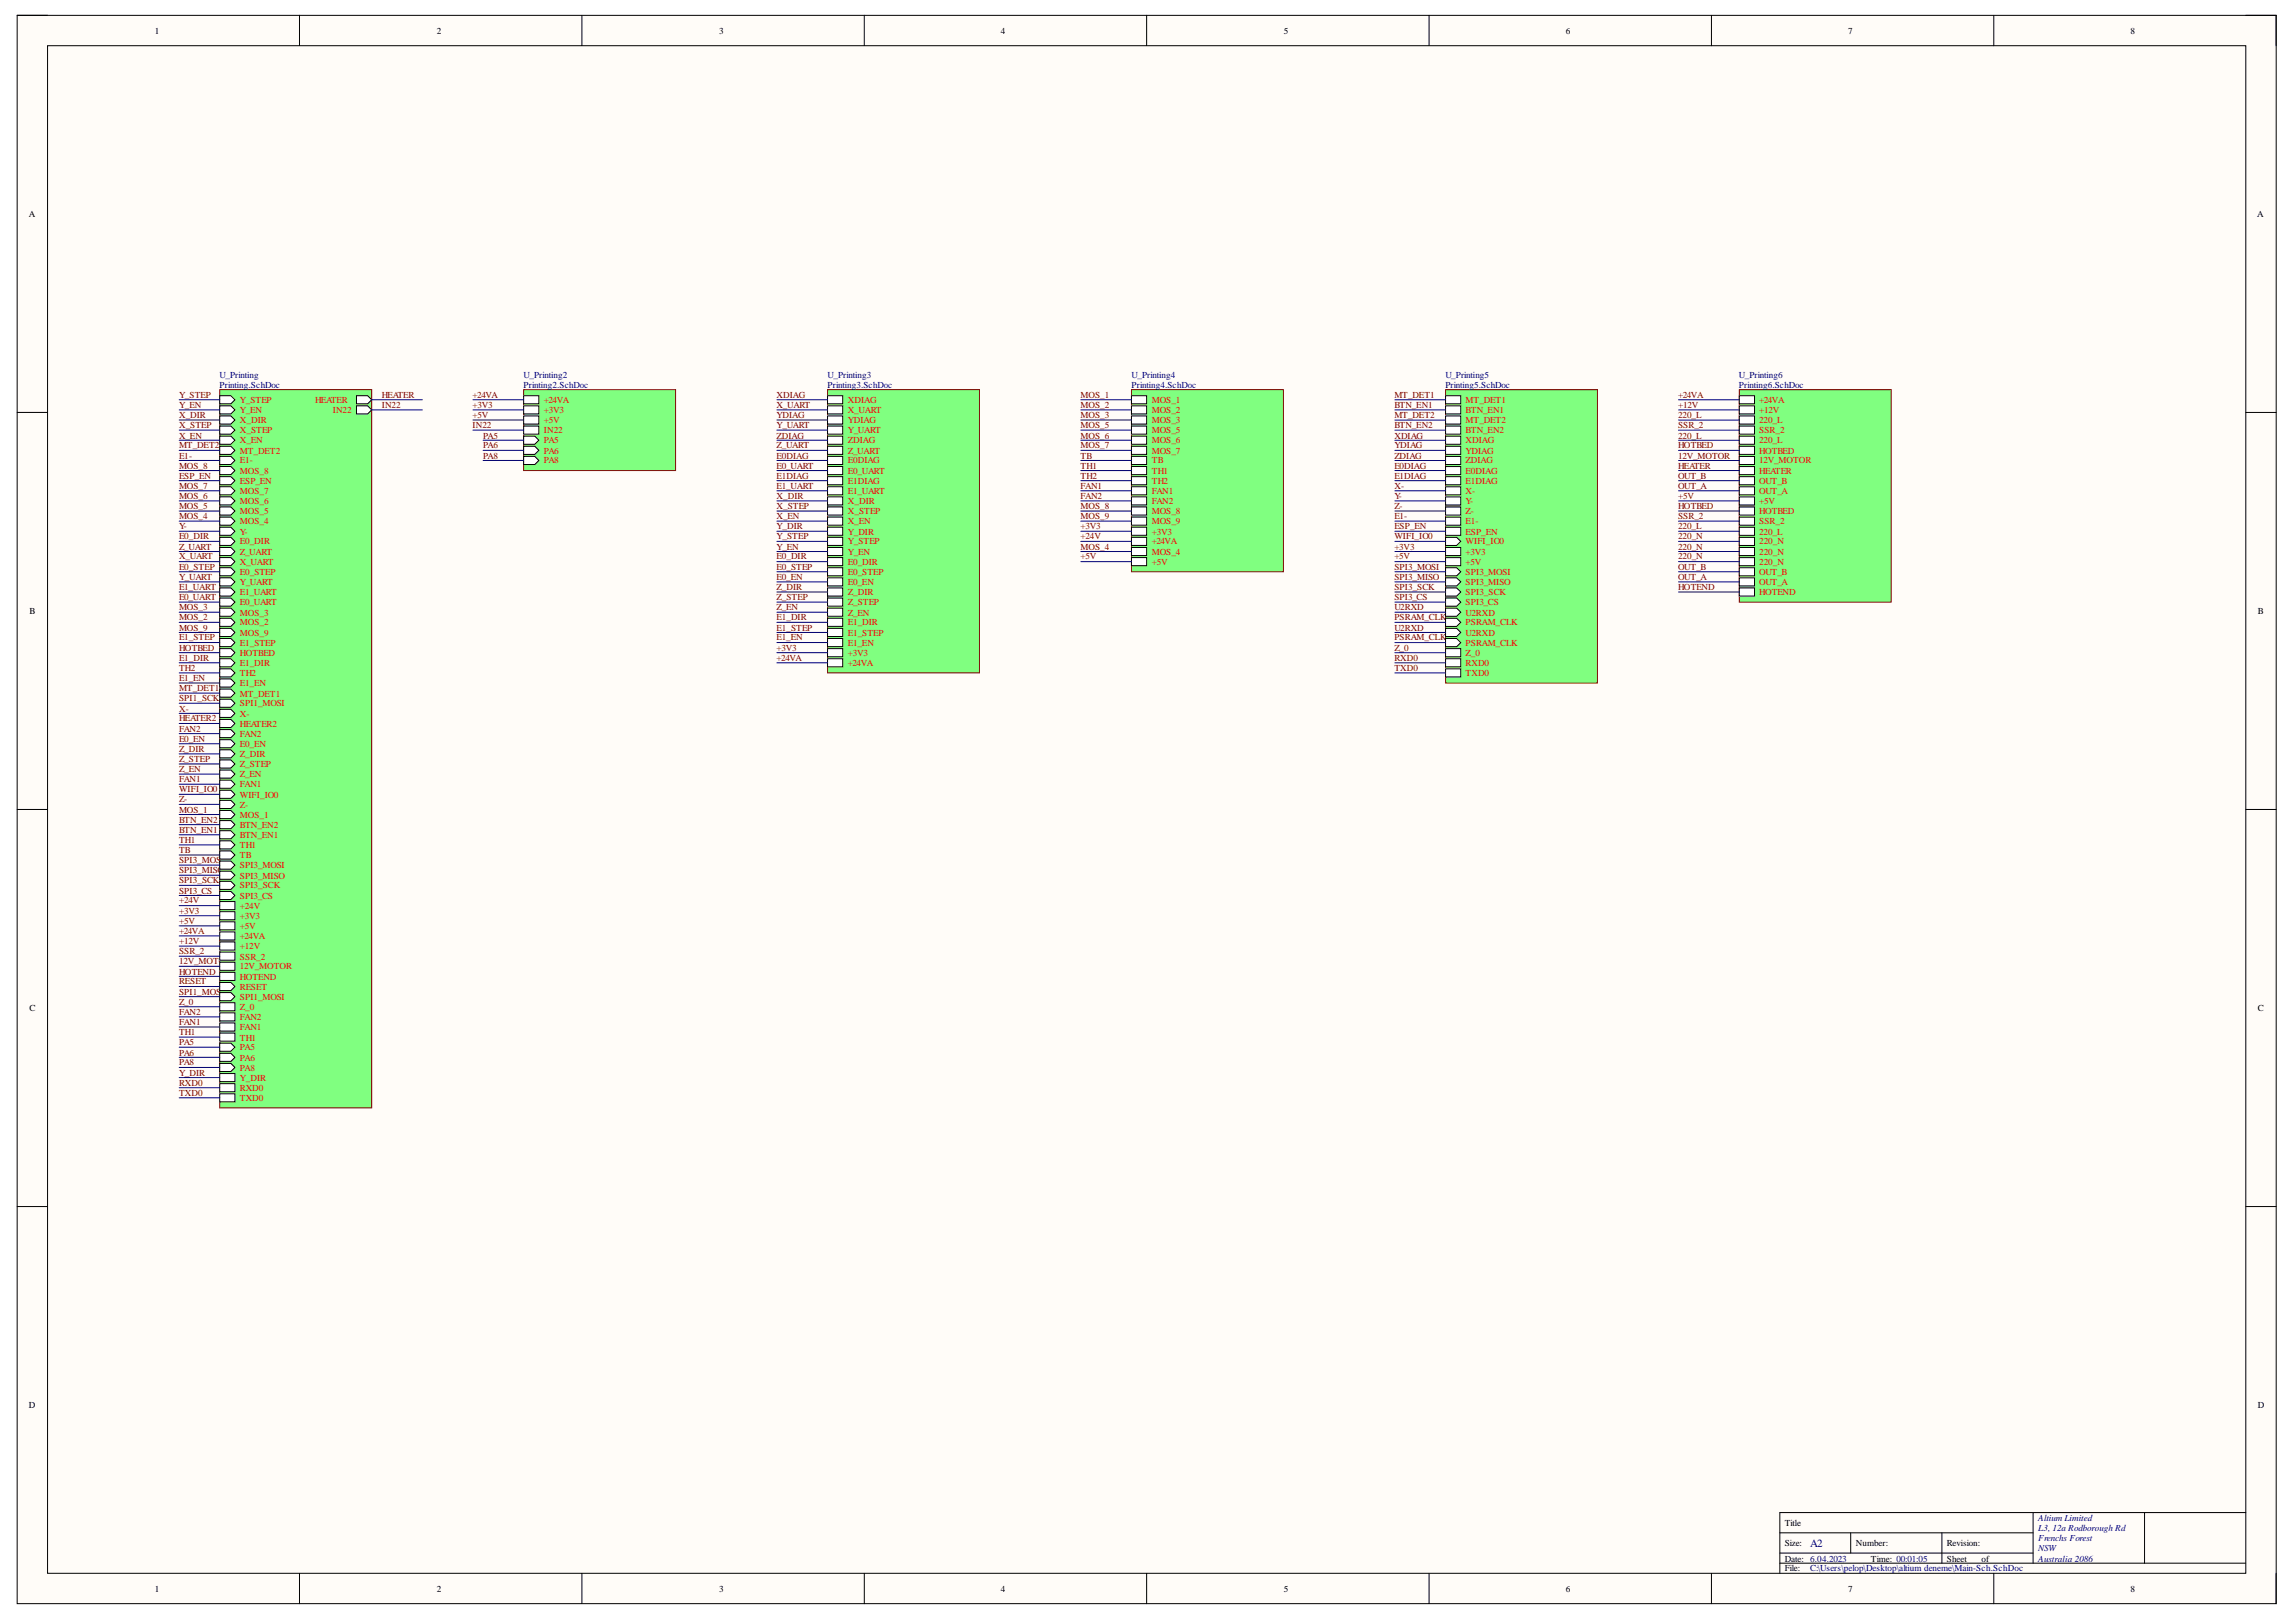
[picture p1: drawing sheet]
<svg xmlns="http://www.w3.org/2000/svg" width="297mm" height="210mm" viewBox="0 0 297 210" stroke-linecap="round" stroke-linejoin="round" font-family="sans-serif">
<defs><g id="words">
<text font-size="1.4" fill="#000080" x="234.2" y="200.1">A2</text>
<g font-size="1.2">
<text x="20" y="4.4">1</text>
<text x="56.5" y="4.4">2</text>
<text x="93" y="4.4">3</text>
<text x="129.5" y="4.4">4</text>
<text x="166.1" y="4.4">5</text>
<text x="202.6" y="4.4">6</text>
<text x="239.1" y="4.4">7</text>
<text x="275.6" y="4.4">8</text>
<text x="3.7" y="28.1">A</text>
<text x="292" y="28.1">A</text>
<text x="3.8" y="79.5">B</text>
<text x="292.1" y="79.5">B</text>
<text x="3.8" y="130.9">C</text>
<text x="292.1" y="130.9">C</text>
<text x="3.7" y="182.2">D</text>
<text x="292.1" y="182.2">D</text>
<text x="230.9" y="197.4">Title</text>
<text x="230.9" y="200.1">Size:</text>
<text x="230.9" y="202.1">Date: 6.04.2023</text>
<text x="230.9" y="203.3">File:</text>
<text x="240.1" y="200.1">Number:</text>
<text x="242.1" y="202.1">Time: 00:01:05</text>
<text x="251.9" y="200.1">Revision:</text>
<text x="251.9" y="202.1">Sheet</text>
<text x="256.3" y="202.1">of</text>
<text x="20" y="206">1</text>
<text x="56.5" y="206">2</text>
<text x="93" y="206">3</text>
<text x="129.5" y="206">4</text>
<text x="166.1" y="206">5</text>
<text x="202.6" y="206">6</text>
<text x="239.1" y="206">7</text>
<text x="275.6" y="206">8</text>
</g>
<g font-size="1.2" fill="#800000">
<text x="23.2" y="51.5">Y_STEP</text>
<text x="23.2" y="52.8">Y_EN</text>
<text x="49.4" y="51.5">HEATER</text>
<text x="49.4" y="52.8">IN22</text>
<text x="61.1" y="51.5">+24VA</text>
<text x="61.1" y="52.8">+3V3</text>
<text x="100.5" y="51.5">XDIAG</text>
<text x="100.5" y="52.8">X_UART</text>
<text x="139.8" y="51.5">MOS_1</text>
<text x="139.8" y="52.8">MOS_2</text>
<text x="180.4" y="51.5">MT_DET1</text>
<text x="180.4" y="52.8">BTN_EN1</text>
<text x="217.1" y="51.5">+24VA</text>
<text x="217.1" y="52.8">+12V</text>
<text x="23.2" y="54.1">X_DIR</text>
<text x="23.2" y="55.4">X_STEP</text>
<text x="23.2" y="56.8">X_EN</text>
<text x="23.2" y="58">MT_DET2</text>
<text x="23.2" y="59.4">E1-</text>
<text x="61.1" y="54.1">+5V</text>
<text x="61.1" y="55.4">IN22</text>
<text x="62.5" y="56.8">PA5</text>
<text x="62.5" y="58">PA6</text>
<text x="62.5" y="59.4">PA8</text>
<text x="100.5" y="54.1">YDIAG</text>
<text x="100.5" y="55.4">Y_UART</text>
<text x="100.5" y="56.8">ZDIAG</text>
<text x="100.5" y="58">Z_UART</text>
<text x="100.5" y="59.4">E0DIAG</text>
<text x="139.8" y="54.1">MOS_3</text>
<text x="139.8" y="55.4">MOS_5</text>
<text x="139.8" y="56.8">MOS_6</text>
<text x="139.8" y="58">MOS_7</text>
<text x="139.8" y="59.4">TB</text>
<text x="180.4" y="56.8">XDIAG</text>
<text x="180.4" y="58">YDIAG</text>
<text x="180.4" y="59.4">ZDIAG</text>
<text x="180.4" y="54.1">MT_DET2</text>
<text x="180.4" y="55.4">BTN_EN2</text>
<text x="217.1" y="54.1">220_L</text>
<text x="217.1" y="55.4">SSR_2</text>
<text x="217.1" y="56.8">220_L</text>
<text x="217.1" y="58">HOTBED</text>
<text x="217.1" y="59.4">12V_MOTOR</text>
<text x="23.2" y="60.7">MOS_8</text>
<text x="23.2" y="62">ESP_EN</text>
<text x="23.2" y="63.3">MOS_7</text>
<text x="23.2" y="64.6">MOS_6</text>
<text x="23.2" y="65.9">MOS_5</text>
<text x="100.5" y="60.7">E0_UART</text>
<text x="100.5" y="62">E1DIAG</text>
<text x="100.5" y="63.3">E1_UART</text>
<text x="100.5" y="64.6">X_DIR</text>
<text x="100.5" y="65.9">X_STEP</text>
<text x="139.8" y="60.7">TH1</text>
<text x="139.8" y="62">TH2</text>
<text x="139.8" y="63.3">FAN1</text>
<text x="139.8" y="64.6">FAN2</text>
<text x="139.8" y="65.9">MOS_8</text>
<text x="180.4" y="62">E1DIAG</text>
<text x="180.4" y="60.7">E0DIAG</text>
<text x="180.4" y="63.3">X-</text>
<text x="180.4" y="64.6">Y-</text>
<text x="180.4" y="65.9">Z-</text>
<text x="217.1" y="60.7">HEATER</text>
<text x="217.1" y="62">OUT_B</text>
<text x="217.1" y="63.3">OUT_A</text>
<text x="217.1" y="64.6">+5V</text>
<text x="217.1" y="65.9">HOTBED</text>
<text x="23.2" y="67.2">MOS_4</text>
<text x="23.2" y="68.5">Y-</text>
<text x="23.2" y="69.8">E0_DIR</text>
<text x="23.2" y="71.1">Z_UART</text>
<text x="100.5" y="67.2">X_EN</text>
<text x="100.5" y="68.5">Y_DIR</text>
<text x="100.5" y="69.8">Y_STEP</text>
<text x="100.5" y="71.1">Y_EN</text>
<text x="139.8" y="67.2">MOS_9</text>
<text x="139.8" y="68.5">+3V3</text>
<text x="139.8" y="69.8">+24V</text>
<text x="139.8" y="71.1">MOS_4</text>
<text x="180.4" y="71.1">+3V3</text>
<text x="180.4" y="67.2">E1-</text>
<text x="180.4" y="68.5">ESP_EN</text>
<text x="180.4" y="69.8">WIFI_IO0</text>
<text x="217.1" y="67.2">SSR_2</text>
<text x="217.1" y="68.5">220_L</text>
<text x="217.1" y="69.8">220_N</text>
<text x="217.1" y="71.1">220_N</text>
<text x="23.2" y="72.4">X_UART</text>
<text x="23.2" y="73.7">E0_STEP</text>
<text x="23.2" y="75">Y_UART</text>
<text x="23.2" y="76.4">E1_UART</text>
<text x="23.2" y="77.6">E0_UART</text>
<text x="100.5" y="72.4">E0_DIR</text>
<text x="100.5" y="73.7">E0_STEP</text>
<text x="100.5" y="75">E0_EN</text>
<text x="100.5" y="76.4">Z_DIR</text>
<text x="100.5" y="77.6">Z_STEP</text>
<text x="139.8" y="72.4">+5V</text>
<text x="180.4" y="72.4">+5V</text>
<text x="180.4" y="73.7">SPI3_MOSI</text>
<text x="180.4" y="75">SPI3_MISO</text>
<text x="180.4" y="76.4">SPI3_SCK</text>
<text x="180.4" y="77.6">SPI3_CS</text>
<text x="217.1" y="73.7">OUT_B</text>
<text x="217.1" y="75">OUT_A</text>
<text x="217.1" y="76.4">HOTEND</text>
<text x="217.1" y="72.4">220_N</text>
<text x="23.2" y="79">MOS_3</text>
<text x="23.2" y="80.3">MOS_2</text>
<text x="23.2" y="81.6">MOS_9</text>
<text x="23.2" y="82.9">E1_STEP</text>
<text x="100.5" y="79">Z_EN</text>
<text x="100.5" y="80.3">E1_DIR</text>
<text x="100.5" y="81.6">E1_STEP</text>
<text x="100.5" y="82.9">E1_EN</text>
<text x="180.4" y="79">U2RXD</text>
<text x="180.4" y="80.3">PSRAM_CLK</text>
<text x="180.4" y="81.6">U2RXD</text>
<text x="180.4" y="82.9">PSRAM_CLK</text>
<text x="23.2" y="84.2">HOTBED</text>
<text x="23.2" y="85.5">E1_DIR</text>
<text x="23.2" y="86.8">TH2</text>
<text x="23.2" y="88.1">E1_EN</text>
<text x="23.2" y="89.5">MT_DET1</text>
<text x="100.5" y="84.2">+3V3</text>
<text x="100.5" y="85.5">+24VA</text>
<text x="180.4" y="84.2">Z_0</text>
<text x="180.4" y="85.5">RXD0</text>
<text x="180.4" y="86.8">TXD0</text>
<text x="23.2" y="90.7">SPI1_SCK</text>
<text x="23.2" y="92.1">X-</text>
<text x="23.2" y="93.3">HEATER2</text>
<text x="23.2" y="94.7">FAN2</text>
<text x="23.2" y="96">E0_EN</text>
<text x="23.2" y="97.3">Z_DIR</text>
<text x="23.2" y="98.6">Z_STEP</text>
<text x="23.2" y="99.9">Z_EN</text>
<text x="23.2" y="101.2">FAN1</text>
<text x="23.2" y="102.6">WIFI_IO0</text>
<text x="23.2" y="103.8">Z-</text>
<text x="23.2" y="105.2">MOS_1</text>
<text x="23.2" y="106.4">BTN_EN2</text>
<text x="23.2" y="107.8">BTN_EN1</text>
<text x="23.2" y="109.1">TH1</text>
<text x="23.2" y="110.4">TB</text>
<text x="23.2" y="111.7">SPI3_MOS</text>
<text x="23.2" y="113">SPI3_MISO</text>
<text x="28.6" y="111.7">I</text>
<text x="23.2" y="114.3">SPI3_SCK</text>
<text x="23.2" y="115.7">SPI3_CS</text>
<text x="23.2" y="116.9">+24V</text>
<text x="23.2" y="118.3">+3V3</text>
<text x="23.2" y="119.5">+5V</text>
<text x="23.2" y="120.9">+24VA</text>
<text x="23.2" y="122.2">+12V</text>
<text x="23.2" y="123.5">SSR_2</text>
<text x="23.2" y="124.8">12V_MOTOR</text>
<text x="23.2" y="126.1">HOTEND</text>
<text x="23.2" y="127.4">RESET</text>
<text x="23.2" y="128.7">SPI1_MOS</text>
<text x="23.2" y="130">Z_0</text>
<text x="23.2" y="131.4">FAN2</text>
<text x="28.6" y="128.7">I</text>
<text x="23.2" y="132.6">FAN1</text>
<text x="23.2" y="134">TH1</text>
<text x="23.2" y="135.3">PA5</text>
<text x="23.2" y="136.6">PA6</text>
<text x="23.2" y="137.9">PA8</text>
<text x="23.2" y="139.2">Y_DIR</text>
<text x="23.2" y="140.5">RXD0</text>
<text x="23.2" y="141.8">TXD0</text>
</g>
<g font-size="1.2" fill="#000080">
<text x="28.4" y="48.9">U_Printing</text>
<text x="28.4" y="50.2">Printing.SchDoc</text>
<text x="67.7" y="48.9">U_Printing2</text>
<text x="67.7" y="50.2">Printing2.SchDoc</text>
<text x="107.1" y="48.9">U_Printing3</text>
<text x="107.1" y="50.2">Printing3.SchDoc</text>
<text x="146.4" y="48.9">U_Printing4</text>
<text x="146.4" y="50.2">Printing4.SchDoc</text>
<text x="187" y="48.9">U_Printing5</text>
<text x="187" y="50.2">Printing5.SchDoc</text>
<text x="225" y="48.9">U_Printing6</text>
<text x="225" y="50.2">Printing6.SchDoc</text>
<text x="263.7" y="196.8">Altium Limited</text>
<text x="234.2" y="203.3">C:\Users\pelop\Desktop\altium deneme\Main-Sch.SchDoc</text>
<text x="263.7" y="198.1">L3, 12a Rodborough Rd</text>
<text x="263.7" y="199.5">Frenchs Forest</text>
<text x="263.7" y="200.7">NSW</text>
<text x="263.7" y="202.1">Australia 2086</text>
</g>
<g font-size="1.2" fill="#f00">
<text x="31" y="52.1">Y_STEP</text>
<text x="31" y="53.5">Y_EN</text>
<text x="40.8" y="52.1">HEATER</text>
<text x="43" y="53.5">IN22</text>
<text x="70.4" y="52.1">+24VA</text>
<text x="70.4" y="53.5">+3V3</text>
<text x="109.7" y="52.1">XDIAG</text>
<text x="109.7" y="53.5">X_UART</text>
<text x="149" y="52.1">MOS_1</text>
<text x="149" y="53.5">MOS_2</text>
<text x="189.6" y="52.1">MT_DET1</text>
<text x="189.6" y="53.5">BTN_EN1</text>
<text x="227.6" y="52.1">+24VA</text>
<text x="227.6" y="53.5">+12V</text>
<text x="31" y="54.7">X_DIR</text>
<text x="31" y="56.1">X_STEP</text>
<text x="31" y="57.4">X_EN</text>
<text x="31" y="58.7">MT_DET2</text>
<text x="31" y="60">E1-</text>
<text x="70.4" y="54.7">+5V</text>
<text x="70.4" y="56.1">IN22</text>
<text x="70.4" y="57.4">PA5</text>
<text x="70.4" y="58.7">PA6</text>
<text x="70.4" y="60">PA8</text>
<text x="109.7" y="54.7">YDIAG</text>
<text x="109.7" y="56.1">Y_UART</text>
<text x="109.7" y="57.4">ZDIAG</text>
<text x="109.7" y="58.7">Z_UART</text>
<text x="109.7" y="60">E0DIAG</text>
<text x="149" y="54.7">MOS_3</text>
<text x="149" y="56.1">MOS_5</text>
<text x="149" y="57.4">MOS_6</text>
<text x="149" y="58.7">MOS_7</text>
<text x="149" y="60">TB</text>
<text x="189.6" y="54.7">MT_DET2</text>
<text x="189.6" y="56.1">BTN_EN2</text>
<text x="189.6" y="57.4">XDIAG</text>
<text x="189.6" y="58.7">YDIAG</text>
<text x="189.6" y="60">ZDIAG</text>
<text x="227.6" y="54.7">220_L</text>
<text x="227.6" y="56.1">SSR_2</text>
<text x="227.6" y="57.4">220_L</text>
<text x="227.6" y="58.7">HOTBED</text>
<text x="227.6" y="60">12V_MOTOR</text>
<text x="31" y="61.3">MOS_8</text>
<text x="31" y="62.6">ESP_EN</text>
<text x="31" y="63.9">MOS_7</text>
<text x="31" y="65.2">MOS_6</text>
<text x="109.7" y="61.3">E0_UART</text>
<text x="109.7" y="62.6">E1DIAG</text>
<text x="109.7" y="63.9">E1_UART</text>
<text x="109.7" y="65.2">X_DIR</text>
<text x="149" y="61.3">TH1</text>
<text x="149" y="62.6">TH2</text>
<text x="149" y="63.9">FAN1</text>
<text x="149" y="65.2">FAN2</text>
<text x="189.6" y="61.3">E0DIAG</text>
<text x="189.6" y="62.6">E1DIAG</text>
<text x="189.6" y="63.9">X-</text>
<text x="189.6" y="65.2">Y-</text>
<text x="227.6" y="61.3">HEATER</text>
<text x="227.6" y="62.6">OUT_B</text>
<text x="227.6" y="63.9">OUT_A</text>
<text x="227.6" y="65.2">+5V</text>
<text x="31" y="66.6">MOS_5</text>
<text x="31" y="67.8">MOS_4</text>
<text x="31" y="69.2">Y-</text>
<text x="31" y="70.5">E0_DIR</text>
<text x="31" y="71.8">Z_UART</text>
<text x="109.7" y="66.6">X_STEP</text>
<text x="109.7" y="67.8">X_EN</text>
<text x="109.7" y="69.2">Y_DIR</text>
<text x="109.7" y="70.5">Y_STEP</text>
<text x="109.7" y="71.8">Y_EN</text>
<text x="149" y="66.6">MOS_8</text>
<text x="149" y="67.8">MOS_9</text>
<text x="149" y="69.2">+3V3</text>
<text x="149" y="70.5">+24VA</text>
<text x="149" y="71.8">MOS_4</text>
<text x="189.6" y="66.6">Z-</text>
<text x="189.6" y="67.8">E1-</text>
<text x="189.6" y="69.2">ESP_EN</text>
<text x="189.6" y="70.5">WIFI_IO0</text>
<text x="189.6" y="71.8">+3V3</text>
<text x="227.6" y="66.6">HOTBED</text>
<text x="227.6" y="67.8">SSR_2</text>
<text x="227.6" y="69.2">220_L</text>
<text x="227.6" y="70.5">220_N</text>
<text x="227.6" y="71.8">220_N</text>
<text x="31" y="73.1">X_UART</text>
<text x="31" y="74.4">E0_STEP</text>
<text x="31" y="75.7">Y_UART</text>
<text x="31" y="77">E1_UART</text>
<text x="109.7" y="73.1">E0_DIR</text>
<text x="109.7" y="74.4">E0_STEP</text>
<text x="109.7" y="75.7">E0_EN</text>
<text x="109.7" y="77">Z_DIR</text>
<text x="149" y="73.1">+5V</text>
<text x="189.6" y="73.1">+5V</text>
<text x="189.6" y="74.4">SPI3_MOSI</text>
<text x="189.6" y="75.7">SPI3_MISO</text>
<text x="189.6" y="77">SPI3_SCK</text>
<text x="227.6" y="73.1">220_N</text>
<text x="227.6" y="74.4">OUT_B</text>
<text x="227.6" y="75.7">OUT_A</text>
<text x="227.6" y="77">HOTEND</text>
<text x="31" y="78.3">E0_UART</text>
<text x="31" y="79.7">MOS_3</text>
<text x="31" y="80.9">MOS_2</text>
<text x="31" y="82.3">MOS_9</text>
<text x="31" y="83.5">E1_STEP</text>
<text x="109.7" y="78.3">Z_STEP</text>
<text x="109.7" y="79.7">Z_EN</text>
<text x="109.7" y="80.9">E1_DIR</text>
<text x="109.7" y="82.3">E1_STEP</text>
<text x="109.7" y="83.5">E1_EN</text>
<text x="189.6" y="78.3">SPI3_CS</text>
<text x="189.6" y="79.7">U2RXD</text>
<text x="189.6" y="80.9">PSRAM_CLK</text>
<text x="189.6" y="82.3">U2RXD</text>
<text x="189.6" y="83.5">PSRAM_CLK</text>
<text x="31" y="84.9">HOTBED</text>
<text x="31" y="86.2">E1_DIR</text>
<text x="31" y="87.5">TH2</text>
<text x="31" y="88.8">E1_EN</text>
<text x="109.7" y="84.9">+3V3</text>
<text x="109.7" y="86.2">+24VA</text>
<text x="189.6" y="84.9">Z_0</text>
<text x="189.6" y="86.2">RXD0</text>
<text x="189.6" y="87.5">TXD0</text>
<text x="31" y="90.1">MT_DET1</text>
<text x="31" y="91.4">SPI1_MOSI</text>
<text x="31" y="92.8">X-</text>
<text x="31" y="94">HEATER2</text>
<text x="31" y="95.4">FAN2</text>
<text x="31" y="96.6">E0_EN</text>
<text x="31" y="98">Z_DIR</text>
<text x="31" y="99.3">Z_STEP</text>
<text x="31" y="100.6">Z_EN</text>
<text x="31" y="101.9">FAN1</text>
<text x="31" y="103.2">WIFI_IO0</text>
<text x="31" y="104.5">Z-</text>
<text x="31" y="105.9">MOS_1</text>
<text x="31" y="107.1">BTN_EN2</text>
<text x="31" y="108.5">BTN_EN1</text>
<text x="31" y="109.7">TH1</text>
<text x="31" y="111.1">TB</text>
<text x="31" y="112.4">SPI3_MOSI</text>
<text x="31" y="113.7">SPI3_MISO</text>
<text x="31" y="115">SPI3_SCK</text>
<text x="31" y="116.3">SPI3_CS</text>
<text x="31" y="117.6">+24V</text>
<text x="31" y="118.9">+3V3</text>
<text x="31" y="120.2">+5V</text>
<text x="31" y="121.6">+24VA</text>
<text x="31" y="122.8">+12V</text>
<text x="31" y="124.2">SSR_2</text>
<text x="31" y="125.5">12V_MOTOR</text>
<text x="31" y="126.8">HOTEND</text>
<text x="31" y="128.1">RESET</text>
<text x="31" y="129.4">SPI1_MOSI</text>
<text x="31" y="130.7">Z_0</text>
<text x="31" y="132">FAN2</text>
<text x="31" y="133.3">FAN1</text>
<text x="31" y="134.7">TH1</text>
<text x="31" y="135.9">PA5</text>
<text x="31" y="137.3">PA6</text>
<text x="31" y="138.5">PA8</text>
<text x="31" y="139.9">Y_DIR</text>
<text x="31" y="141.2">RXD0</text>
<text x="31" y="142.5">TXD0</text>
</g>
</g></defs>
<path d="M2.2 2h292.3v205.5h-292.3z" fill-rule="evenodd" fill="#fffcf8"/>
<path d="M2.2 2h292.3v205.5h-292.3z" fill="none" stroke="#000" stroke-width=".13"/>
<path d="M6.2 5.9h284.3v197.7h-284.3z" fill-rule="evenodd" fill="#fffcf8"/>
<g fill="none" stroke="#000" stroke-width=".13">
<path d="M2.2 2h3.9M6.2 5.9h284.3v197.7h-284.3zM38.7 2v3.9M75.3 2v3.9M111.8 2v3.9M148.3 2v3.9M184.9 2v3.9M221.4 2v3.9M257.9 2v3.9M290.5 2h4v3.9M2.2 53.4h3.9M290.5 53.4h4"/>
<path d="M2.2 104.8h3.9M290.5 104.8h4M2.2 156.1h3.9M290.5 156.1h4M230.3 198.4h32.7M239.4 198.4v2.6M251.2 198.4v3.9M263 195.7v6.6M277.4 195.7v6.6M290.5 195.7h-60.2v7.9M38.7 203.6v3.9M75.3 203.6v3.9"/>
<path d="M111.8 203.6v3.9M148.3 203.6v3.9M184.9 203.6v3.9M221.4 203.6v3.9M230.3 202.3h60.2M230.3 201h32.7M257.9 203.6v3.9M294.5 203.6v3.9"/>
</g>
<path d="M67.7 50.4h19.7v10.5h-19.7z" fill-rule="evenodd" fill="#80ff80"/>
<path d="M67.7 50.4h19.7v10.5h-19.7z" fill="none" stroke="#800000" stroke-width=".13"/>
<path d="M67.7 51.2h2v1.1h-2z" fill-rule="evenodd" fill="#fff"/>
<path d="M67.7 51.2h2v1.1h-2z" fill="none" stroke="#000" stroke-width=".13"/>
<path d="M67.7 52.5h2v1.1h-2z" fill-rule="evenodd" fill="#fff"/>
<path d="M67.7 52.5h2v1.1h-2z" fill="none" stroke="#000" stroke-width=".13"/>
<path d="M67.7 53.8h2v1.1h-2z" fill-rule="evenodd" fill="#fff"/>
<path d="M67.7 53.8h2v1.1h-2z" fill="none" stroke="#000" stroke-width=".13"/>
<path d="M67.7 55.1h2v1.1h-2z" fill-rule="evenodd" fill="#fff"/>
<path d="M67.7 55.1h2v1.1h-2z" fill="none" stroke="#000" stroke-width=".13"/>
<path d="M67.7 56.4h1.5l.5 .6-.5 .5h-1.5z" fill-rule="evenodd" fill="#fff"/>
<path d="M67.7 56.4h1.5l.5 .6-.5 .5h-1.5z" fill="none" stroke="#000" stroke-width=".13"/>
<path d="M67.7 57.8h1.5l.5 .5-.5 .5h-1.5z" fill-rule="evenodd" fill="#fff"/>
<path d="M67.7 57.8h1.5l.5 .5-.5 .5h-1.5z" fill="none" stroke="#000" stroke-width=".13"/>
<path d="M67.7 59.1h1.5l.5 .5-.5 .5h-1.5z" fill-rule="evenodd" fill="#fff"/>
<path d="M67.7 59.1h1.5l.5 .5-.5 .5h-1.5z" fill="none" stroke="#000" stroke-width=".13"/>
<path d="M107.1 50.4h19.6v36.7h-19.6z" fill-rule="evenodd" fill="#80ff80"/>
<path d="M107.1 50.4h19.6v36.7h-19.6z" fill="none" stroke="#800000" stroke-width=".13"/>
<path d="M107.1 51.2h1.9v1.1h-1.9z" fill-rule="evenodd" fill="#fff"/>
<path d="M107.1 51.2h1.9v1.1h-1.9z" fill="none" stroke="#000" stroke-width=".13"/>
<path d="M107.1 52.5h1.9v1.1h-1.9z" fill-rule="evenodd" fill="#fff"/>
<path d="M107.1 52.5h1.9v1.1h-1.9z" fill="none" stroke="#000" stroke-width=".13"/>
<path d="M107.1 53.8h1.9v1.1h-1.9z" fill-rule="evenodd" fill="#fff"/>
<path d="M107.1 53.8h1.9v1.1h-1.9z" fill="none" stroke="#000" stroke-width=".13"/>
<path d="M107.1 55.1h1.9v1.1h-1.9z" fill-rule="evenodd" fill="#fff"/>
<path d="M107.1 55.1h1.9v1.1h-1.9z" fill="none" stroke="#000" stroke-width=".13"/>
<path d="M107.1 56.4h1.9v1.1h-1.9z" fill-rule="evenodd" fill="#fff"/>
<path d="M107.1 56.4h1.9v1.1h-1.9z" fill="none" stroke="#000" stroke-width=".13"/>
<path d="M107.1 57.8h1.9v1h-1.9z" fill-rule="evenodd" fill="#fff"/>
<path d="M107.1 57.8h1.9v1h-1.9z" fill="none" stroke="#000" stroke-width=".13"/>
<path d="M107.1 59.1h1.9v1h-1.9z" fill-rule="evenodd" fill="#fff"/>
<path d="M107.1 59.1h1.9v1h-1.9z" fill="none" stroke="#000" stroke-width=".13"/>
<path d="M107.1 60.4h1.9v1h-1.9z" fill-rule="evenodd" fill="#fff"/>
<path d="M107.1 60.4h1.9v1h-1.9z" fill="none" stroke="#000" stroke-width=".13"/>
<path d="M107.1 61.7h1.9v1h-1.9z" fill-rule="evenodd" fill="#fff"/>
<path d="M107.1 61.7h1.9v1h-1.9z" fill="none" stroke="#000" stroke-width=".13"/>
<path d="M107.1 63h1.9v1h-1.9z" fill-rule="evenodd" fill="#fff"/>
<path d="M107.1 63h1.9v1h-1.9z" fill="none" stroke="#000" stroke-width=".13"/>
<path d="M107.1 64.3h1.9v1h-1.9z" fill-rule="evenodd" fill="#fff"/>
<path d="M107.1 64.3h1.9v1h-1.9z" fill="none" stroke="#000" stroke-width=".13"/>
<path d="M107.1 65.6h1.9v1.1h-1.9z" fill-rule="evenodd" fill="#fff"/>
<path d="M107.1 65.6h1.9v1.1h-1.9z" fill="none" stroke="#000" stroke-width=".13"/>
<path d="M107.1 66.9h1.9v1.1h-1.9z" fill-rule="evenodd" fill="#fff"/>
<path d="M107.1 66.9h1.9v1.1h-1.9z" fill="none" stroke="#000" stroke-width=".13"/>
<path d="M107.1 68.2h1.9v1.1h-1.9z" fill-rule="evenodd" fill="#fff"/>
<path d="M107.1 68.2h1.9v1.1h-1.9z" fill="none" stroke="#000" stroke-width=".13"/>
<path d="M107.1 69.5h1.9v1.1h-1.9z" fill-rule="evenodd" fill="#fff"/>
<path d="M107.1 69.5h1.9v1.1h-1.9z" fill="none" stroke="#000" stroke-width=".13"/>
<path d="M107.1 70.8h1.9v1.1h-1.9z" fill-rule="evenodd" fill="#fff"/>
<path d="M107.1 70.8h1.9v1.1h-1.9z" fill="none" stroke="#000" stroke-width=".13"/>
<path d="M107.1 72.2h1.9v1h-1.9z" fill-rule="evenodd" fill="#fff"/>
<path d="M107.1 72.2h1.9v1h-1.9z" fill="none" stroke="#000" stroke-width=".13"/>
<path d="M107.1 73.5h1.9v1h-1.9z" fill-rule="evenodd" fill="#fff"/>
<path d="M107.1 73.5h1.9v1h-1.9z" fill="none" stroke="#000" stroke-width=".13"/>
<path d="M107.1 74.8h1.9v1h-1.9z" fill-rule="evenodd" fill="#fff"/>
<path d="M107.1 74.8h1.9v1h-1.9z" fill="none" stroke="#000" stroke-width=".13"/>
<path d="M107.1 76.1h1.9v1h-1.9z" fill-rule="evenodd" fill="#fff"/>
<path d="M107.1 76.1h1.9v1h-1.9z" fill="none" stroke="#000" stroke-width=".13"/>
<path d="M107.1 77.4h1.9v1h-1.9z" fill-rule="evenodd" fill="#fff"/>
<path d="M107.1 77.4h1.9v1h-1.9z" fill="none" stroke="#000" stroke-width=".13"/>
<path d="M107.1 78.7h1.9v1.1h-1.9z" fill-rule="evenodd" fill="#fff"/>
<path d="M107.1 78.7h1.9v1.1h-1.9z" fill="none" stroke="#000" stroke-width=".13"/>
<path d="M107.1 80h1.9v1.1h-1.9z" fill-rule="evenodd" fill="#fff"/>
<path d="M107.1 80h1.9v1.1h-1.9z" fill="none" stroke="#000" stroke-width=".13"/>
<path d="M107.1 81.3h1.9v1.1h-1.9z" fill-rule="evenodd" fill="#fff"/>
<path d="M107.1 81.3h1.9v1.1h-1.9z" fill="none" stroke="#000" stroke-width=".13"/>
<path d="M107.1 82.6h1.9v1.1h-1.9z" fill-rule="evenodd" fill="#fff"/>
<path d="M107.1 82.6h1.9v1.1h-1.9z" fill="none" stroke="#000" stroke-width=".13"/>
<path d="M107.1 83.9h1.9v1.1h-1.9z" fill-rule="evenodd" fill="#fff"/>
<path d="M107.1 83.9h1.9v1.1h-1.9z" fill="none" stroke="#000" stroke-width=".13"/>
<path d="M107.1 85.2h1.9v1.1h-1.9z" fill-rule="evenodd" fill="#fff"/>
<path d="M107.1 85.2h1.9v1.1h-1.9z" fill="none" stroke="#000" stroke-width=".13"/>
<path d="M146.4 50.4h19.6v23.6h-19.6z" fill-rule="evenodd" fill="#80ff80"/>
<path d="M146.4 50.4h19.6v23.6h-19.6z" fill="none" stroke="#800000" stroke-width=".13"/>
<path d="M146.4 51.2h1.9v1.1h-1.9z" fill-rule="evenodd" fill="#fff"/>
<path d="M146.4 51.2h1.9v1.1h-1.9z" fill="none" stroke="#000" stroke-width=".13"/>
<path d="M146.4 52.5h1.9v1.1h-1.9z" fill-rule="evenodd" fill="#fff"/>
<path d="M146.4 52.5h1.9v1.1h-1.9z" fill="none" stroke="#000" stroke-width=".13"/>
<path d="M146.4 53.8h1.9v1.1h-1.9z" fill-rule="evenodd" fill="#fff"/>
<path d="M146.4 53.8h1.9v1.1h-1.9z" fill="none" stroke="#000" stroke-width=".13"/>
<path d="M146.4 55.1h1.9v1.1h-1.9z" fill-rule="evenodd" fill="#fff"/>
<path d="M146.4 55.1h1.9v1.1h-1.9z" fill="none" stroke="#000" stroke-width=".13"/>
<path d="M146.4 56.4h1.9v1.1h-1.9z" fill-rule="evenodd" fill="#fff"/>
<path d="M146.4 56.4h1.9v1.1h-1.9z" fill="none" stroke="#000" stroke-width=".13"/>
<path d="M146.4 57.8h1.9v1h-1.9z" fill-rule="evenodd" fill="#fff"/>
<path d="M146.4 57.8h1.9v1h-1.9z" fill="none" stroke="#000" stroke-width=".13"/>
<path d="M146.4 59.1h1.9v1h-1.9z" fill-rule="evenodd" fill="#fff"/>
<path d="M146.4 59.1h1.9v1h-1.9z" fill="none" stroke="#000" stroke-width=".13"/>
<path d="M146.4 60.4h1.9v1h-1.9z" fill-rule="evenodd" fill="#fff"/>
<path d="M146.4 60.4h1.9v1h-1.9z" fill="none" stroke="#000" stroke-width=".13"/>
<path d="M146.4 61.7h1.9v1h-1.9z" fill-rule="evenodd" fill="#fff"/>
<path d="M146.4 61.7h1.9v1h-1.9z" fill="none" stroke="#000" stroke-width=".13"/>
<path d="M146.4 63h1.9v1h-1.9z" fill-rule="evenodd" fill="#fff"/>
<path d="M146.4 63h1.9v1h-1.9z" fill="none" stroke="#000" stroke-width=".13"/>
<path d="M146.4 64.3h1.9v1h-1.9z" fill-rule="evenodd" fill="#fff"/>
<path d="M146.4 64.3h1.9v1h-1.9z" fill="none" stroke="#000" stroke-width=".13"/>
<path d="M146.4 65.6h1.9v1.1h-1.9z" fill-rule="evenodd" fill="#fff"/>
<path d="M146.4 65.6h1.9v1.1h-1.9z" fill="none" stroke="#000" stroke-width=".13"/>
<path d="M146.4 66.9h1.9v1.1h-1.9z" fill-rule="evenodd" fill="#fff"/>
<path d="M146.4 66.9h1.9v1.1h-1.9z" fill="none" stroke="#000" stroke-width=".13"/>
<path d="M146.4 68.2h1.9v1.1h-1.9z" fill-rule="evenodd" fill="#fff"/>
<path d="M146.4 68.2h1.9v1.1h-1.9z" fill="none" stroke="#000" stroke-width=".13"/>
<path d="M146.4 69.5h1.9v1.1h-1.9z" fill-rule="evenodd" fill="#fff"/>
<path d="M146.4 69.5h1.9v1.1h-1.9z" fill="none" stroke="#000" stroke-width=".13"/>
<path d="M146.4 70.8h1.9v1.1h-1.9z" fill-rule="evenodd" fill="#fff"/>
<path d="M146.4 70.8h1.9v1.1h-1.9z" fill="none" stroke="#000" stroke-width=".13"/>
<path d="M146.4 72.2h1.9v1h-1.9z" fill-rule="evenodd" fill="#fff"/>
<path d="M146.4 72.2h1.9v1h-1.9z" fill="none" stroke="#000" stroke-width=".13"/>
<path d="M187 50.4h19.7v38h-19.7z" fill-rule="evenodd" fill="#80ff80"/>
<path d="M187 50.4h19.7v38h-19.7z" fill="none" stroke="#800000" stroke-width=".13"/>
<path d="M187 51.2h2v1.1h-2z" fill-rule="evenodd" fill="#fff"/>
<path d="M187 51.2h2v1.1h-2z" fill="none" stroke="#000" stroke-width=".13"/>
<path d="M187 52.5h2v1.1h-2z" fill-rule="evenodd" fill="#fff"/>
<path d="M187 52.5h2v1.1h-2z" fill="none" stroke="#000" stroke-width=".13"/>
<path d="M187 53.8h2v1.1h-2z" fill-rule="evenodd" fill="#fff"/>
<path d="M187 53.8h2v1.1h-2z" fill="none" stroke="#000" stroke-width=".13"/>
<path d="M187 55.1h2v1.1h-2z" fill-rule="evenodd" fill="#fff"/>
<path d="M187 55.1h2v1.1h-2z" fill="none" stroke="#000" stroke-width=".13"/>
<path d="M187 56.4h2v1.1h-2z" fill-rule="evenodd" fill="#fff"/>
<path d="M187 56.4h2v1.1h-2z" fill="none" stroke="#000" stroke-width=".13"/>
<path d="M187 57.8h2v1h-2z" fill-rule="evenodd" fill="#fff"/>
<path d="M187 57.8h2v1h-2z" fill="none" stroke="#000" stroke-width=".13"/>
<path d="M187 59.1h2v1h-2z" fill-rule="evenodd" fill="#fff"/>
<path d="M187 59.1h2v1h-2z" fill="none" stroke="#000" stroke-width=".13"/>
<path d="M187 60.4h2v1h-2z" fill-rule="evenodd" fill="#fff"/>
<path d="M187 60.4h2v1h-2z" fill="none" stroke="#000" stroke-width=".13"/>
<path d="M187 61.7h2v1h-2z" fill-rule="evenodd" fill="#fff"/>
<path d="M187 61.7h2v1h-2z" fill="none" stroke="#000" stroke-width=".13"/>
<path d="M187 63h2v1h-2z" fill-rule="evenodd" fill="#fff"/>
<path d="M187 63h2v1h-2z" fill="none" stroke="#000" stroke-width=".13"/>
<path d="M187 64.3h2v1.1h-2z" fill-rule="evenodd" fill="#fff"/>
<path d="M187 64.3h2v1.1h-2z" fill="none" stroke="#000" stroke-width=".13"/>
<path d="M187 65.6h2v1.1h-2z" fill-rule="evenodd" fill="#fff"/>
<path d="M187 65.6h2v1.1h-2z" fill="none" stroke="#000" stroke-width=".13"/>
<path d="M187 66.9h2v1.1h-2z" fill-rule="evenodd" fill="#fff"/>
<path d="M187 66.9h2v1.1h-2z" fill="none" stroke="#000" stroke-width=".13"/>
<path d="M187 68.2h2v1.1h-2z" fill-rule="evenodd" fill="#fff"/>
<path d="M187 68.2h2v1.1h-2z" fill="none" stroke="#000" stroke-width=".13"/>
<path d="M187 69.5h1.5l.5 .6-.5 .5h-1.5z" fill-rule="evenodd" fill="#fff"/>
<path d="M187 69.5h1.5l.5 .6-.5 .5h-1.5z" fill="none" stroke="#000" stroke-width=".13"/>
<path d="M187 70.9h2v1h-2z" fill-rule="evenodd" fill="#fff"/>
<path d="M187 70.9h2v1h-2z" fill="none" stroke="#000" stroke-width=".13"/>
<path d="M187 72.2h2v1h-2z" fill-rule="evenodd" fill="#fff"/>
<path d="M187 72.2h2v1h-2z" fill="none" stroke="#000" stroke-width=".13"/>
<path d="M187 73.5h1.5l.5 .5-.5 .5h-1.5z" fill-rule="evenodd" fill="#fff"/>
<path d="M187 73.5h1.5l.5 .5-.5 .5h-1.5z" fill="none" stroke="#000" stroke-width=".13"/>
<path d="M187 74.8h1.5l.5 .5-.5 .5h-1.5z" fill-rule="evenodd" fill="#fff"/>
<path d="M187 74.8h1.5l.5 .5-.5 .5h-1.5z" fill="none" stroke="#000" stroke-width=".13"/>
<path d="M187 76.1h1.5l.5 .5-.5 .5h-1.5z" fill-rule="evenodd" fill="#fff"/>
<path d="M187 76.1h1.5l.5 .5-.5 .5h-1.5z" fill="none" stroke="#000" stroke-width=".13"/>
<path d="M187 77.4h1.5l.5 .5-.5 .5h-1.5z" fill-rule="evenodd" fill="#fff"/>
<path d="M187 77.4h1.5l.5 .5-.5 .5h-1.5z" fill="none" stroke="#000" stroke-width=".13"/>
<path d="M187 78.7h1.5l.5 .5-.5 .6h-1.5z" fill-rule="evenodd" fill="#fff"/>
<path d="M187 78.7h1.5l.5 .5-.5 .6h-1.5z" fill="none" stroke="#000" stroke-width=".13"/>
<path d="M187 80h1.5l.5 .5-.5 .6h-1.5z" fill-rule="evenodd" fill="#fff"/>
<path d="M187 80h1.5l.5 .5-.5 .6h-1.5z" fill="none" stroke="#000" stroke-width=".13"/>
<path d="M187 81.3h1.5l.5 .5-.5 .6h-1.5z" fill-rule="evenodd" fill="#fff"/>
<path d="M187 81.3h1.5l.5 .5-.5 .6h-1.5z" fill="none" stroke="#000" stroke-width=".13"/>
<path d="M187 82.6h1.5l.5 .6-.5 .5h-1.5z" fill-rule="evenodd" fill="#fff"/>
<path d="M187 82.6h1.5l.5 .6-.5 .5h-1.5z" fill="none" stroke="#000" stroke-width=".13"/>
<path d="M187 83.9h2v1.1h-2z" fill-rule="evenodd" fill="#fff"/>
<path d="M187 83.9h2v1.1h-2z" fill="none" stroke="#000" stroke-width=".13"/>
<path d="M187 85.2h2v1.1h-2z" fill-rule="evenodd" fill="#fff"/>
<path d="M187 85.2h2v1.1h-2z" fill="none" stroke="#000" stroke-width=".13"/>
<path d="M187 86.6h2v1h-2z" fill-rule="evenodd" fill="#fff"/>
<path d="M187 86.6h2v1h-2z" fill="none" stroke="#000" stroke-width=".13"/>
<path d="M225 50.4h19.7v27.5h-19.7z" fill-rule="evenodd" fill="#80ff80"/>
<path d="M225 50.4h19.7v27.5h-19.7z" fill="none" stroke="#800000" stroke-width=".13"/>
<path d="M225 51.2h2v1.1h-2z" fill-rule="evenodd" fill="#fff"/>
<path d="M225 51.2h2v1.1h-2z" fill="none" stroke="#000" stroke-width=".13"/>
<path d="M225 52.5h2v1.1h-2z" fill-rule="evenodd" fill="#fff"/>
<path d="M225 52.5h2v1.1h-2z" fill="none" stroke="#000" stroke-width=".13"/>
<path d="M225 53.8h2v1.1h-2z" fill-rule="evenodd" fill="#fff"/>
<path d="M225 53.8h2v1.1h-2z" fill="none" stroke="#000" stroke-width=".13"/>
<path d="M225 55.1h2v1.1h-2z" fill-rule="evenodd" fill="#fff"/>
<path d="M225 55.1h2v1.1h-2z" fill="none" stroke="#000" stroke-width=".13"/>
<path d="M225 56.4h2v1.1h-2z" fill-rule="evenodd" fill="#fff"/>
<path d="M225 56.4h2v1.1h-2z" fill="none" stroke="#000" stroke-width=".13"/>
<path d="M225 57.8h2v1h-2z" fill-rule="evenodd" fill="#fff"/>
<path d="M225 57.8h2v1h-2z" fill="none" stroke="#000" stroke-width=".13"/>
<path d="M225 59.1h2v1h-2z" fill-rule="evenodd" fill="#fff"/>
<path d="M225 59.1h2v1h-2z" fill="none" stroke="#000" stroke-width=".13"/>
<path d="M225 60.4h2v1h-2z" fill-rule="evenodd" fill="#fff"/>
<path d="M225 60.4h2v1h-2z" fill="none" stroke="#000" stroke-width=".13"/>
<path d="M225 61.7h2v1h-2z" fill-rule="evenodd" fill="#fff"/>
<path d="M225 61.7h2v1h-2z" fill="none" stroke="#000" stroke-width=".13"/>
<path d="M225 63h2v1h-2z" fill-rule="evenodd" fill="#fff"/>
<path d="M225 63h2v1h-2z" fill="none" stroke="#000" stroke-width=".13"/>
<path d="M225 64.3h2v1.1h-2z" fill-rule="evenodd" fill="#fff"/>
<path d="M225 64.3h2v1.1h-2z" fill="none" stroke="#000" stroke-width=".13"/>
<path d="M225 65.6h2v1.1h-2z" fill-rule="evenodd" fill="#fff"/>
<path d="M225 65.6h2v1.1h-2z" fill="none" stroke="#000" stroke-width=".13"/>
<path d="M225 66.9h2v1.1h-2z" fill-rule="evenodd" fill="#fff"/>
<path d="M225 66.9h2v1.1h-2z" fill="none" stroke="#000" stroke-width=".13"/>
<path d="M225 68.2h2v1.1h-2z" fill-rule="evenodd" fill="#fff"/>
<path d="M225 68.2h2v1.1h-2z" fill="none" stroke="#000" stroke-width=".13"/>
<path d="M225 69.5h2v1.1h-2z" fill-rule="evenodd" fill="#fff"/>
<path d="M225 69.5h2v1.1h-2z" fill="none" stroke="#000" stroke-width=".13"/>
<path d="M225 70.9h2v1h-2z" fill-rule="evenodd" fill="#fff"/>
<path d="M225 70.9h2v1h-2z" fill="none" stroke="#000" stroke-width=".13"/>
<path d="M225 72.2h2v1h-2z" fill-rule="evenodd" fill="#fff"/>
<path d="M225 72.2h2v1h-2z" fill="none" stroke="#000" stroke-width=".13"/>
<path d="M225 73.5h2v1h-2z" fill-rule="evenodd" fill="#fff"/>
<path d="M225 73.5h2v1h-2z" fill="none" stroke="#000" stroke-width=".13"/>
<path d="M225 74.8h2v1h-2z" fill-rule="evenodd" fill="#fff"/>
<path d="M225 74.8h2v1h-2z" fill="none" stroke="#000" stroke-width=".13"/>
<path d="M225 76.1h2v1h-2z" fill-rule="evenodd" fill="#fff"/>
<path d="M225 76.1h2v1h-2z" fill="none" stroke="#000" stroke-width=".13"/>
<path d="M28.4 50.4h19.7v93h-19.7z" fill-rule="evenodd" fill="#80ff80"/>
<path d="M28.4 50.4h19.7v93h-19.7z" fill="none" stroke="#800000" stroke-width=".13"/>
<path d="M28.4 51.2h1.5l.5 .5-.5 .6h-1.5z" fill-rule="evenodd" fill="#fff"/>
<path d="M28.4 51.2h1.5l.5 .5-.5 .6h-1.5z" fill="none" stroke="#000" stroke-width=".13"/>
<path d="M28.4 52.5h1.5l.5 .5-.5 .6h-1.5z" fill-rule="evenodd" fill="#fff"/>
<path d="M28.4 52.5h1.5l.5 .5-.5 .6h-1.5z" fill="none" stroke="#000" stroke-width=".13"/>
<path d="M28.4 53.8h1.5l.5 .6-.5 .5h-1.5z" fill-rule="evenodd" fill="#fff"/>
<path d="M28.4 53.8h1.5l.5 .6-.5 .5h-1.5z" fill="none" stroke="#000" stroke-width=".13"/>
<path d="M28.4 55.1h1.5l.5 .6-.5 .5h-1.5z" fill-rule="evenodd" fill="#fff"/>
<path d="M28.4 55.1h1.5l.5 .6-.5 .5h-1.5z" fill="none" stroke="#000" stroke-width=".13"/>
<path d="M28.4 56.4h1.5l.5 .6-.5 .5h-1.5z" fill-rule="evenodd" fill="#fff"/>
<path d="M28.4 56.4h1.5l.5 .6-.5 .5h-1.5z" fill="none" stroke="#000" stroke-width=".13"/>
<path d="M46.1 51.2h1.5l.5 .5-.5 .6h-1.5z" fill-rule="evenodd" fill="#fff"/>
<path d="M46.1 51.2h1.5l.5 .5-.5 .6h-1.5z" fill="none" stroke="#000" stroke-width=".13"/>
<path d="M28.4 57.8h1.5l.5 .5-.5 .5h-1.5z" fill-rule="evenodd" fill="#fff"/>
<path d="M28.4 57.8h1.5l.5 .5-.5 .5h-1.5z" fill="none" stroke="#000" stroke-width=".13"/>
<path d="M28.4 59.1h1.5l.5 .5-.5 .5h-1.5z" fill-rule="evenodd" fill="#fff"/>
<path d="M28.4 59.1h1.5l.5 .5-.5 .5h-1.5z" fill="none" stroke="#000" stroke-width=".13"/>
<path d="M28.4 60.4h1.5l.5 .5-.5 .5h-1.5z" fill-rule="evenodd" fill="#fff"/>
<path d="M28.4 60.4h1.5l.5 .5-.5 .5h-1.5z" fill="none" stroke="#000" stroke-width=".13"/>
<path d="M28.4 61.7h1.5l.5 .5-.5 .5h-1.5z" fill-rule="evenodd" fill="#fff"/>
<path d="M28.4 61.7h1.5l.5 .5-.5 .5h-1.5z" fill="none" stroke="#000" stroke-width=".13"/>
<path d="M28.4 63h1.5l.5 .5-.5 .5h-1.5z" fill-rule="evenodd" fill="#fff"/>
<path d="M28.4 63h1.5l.5 .5-.5 .5h-1.5z" fill="none" stroke="#000" stroke-width=".13"/>
<path d="M28.4 64.3h1.5l.5 .5-.5 .5h-1.5z" fill-rule="evenodd" fill="#fff"/>
<path d="M28.4 64.3h1.5l.5 .5-.5 .5h-1.5z" fill="none" stroke="#000" stroke-width=".13"/>
<path d="M28.4 65.6h1.5l.5 .5-.5 .6h-1.5z" fill-rule="evenodd" fill="#fff"/>
<path d="M28.4 65.6h1.5l.5 .5-.5 .6h-1.5z" fill="none" stroke="#000" stroke-width=".13"/>
<path d="M28.4 66.9h1.5l.5 .5-.5 .6h-1.5z" fill-rule="evenodd" fill="#fff"/>
<path d="M28.4 66.9h1.5l.5 .5-.5 .6h-1.5z" fill="none" stroke="#000" stroke-width=".13"/>
<path d="M28.4 68.2h1.5l.5 .6-.5 .5h-1.5z" fill-rule="evenodd" fill="#fff"/>
<path d="M28.4 68.2h1.5l.5 .6-.5 .5h-1.5z" fill="none" stroke="#000" stroke-width=".13"/>
<path d="M28.4 69.5h1.5l.5 .6-.5 .5h-1.5z" fill-rule="evenodd" fill="#fff"/>
<path d="M28.4 69.5h1.5l.5 .6-.5 .5h-1.5z" fill="none" stroke="#000" stroke-width=".13"/>
<path d="M28.4 70.8h1.5l.5 .6-.5 .5h-1.5z" fill-rule="evenodd" fill="#fff"/>
<path d="M28.4 70.8h1.5l.5 .6-.5 .5h-1.5z" fill="none" stroke="#000" stroke-width=".13"/>
<path d="M28.4 72.2h1.5l.5 .5-.5 .5h-1.5z" fill-rule="evenodd" fill="#fff"/>
<path d="M28.4 72.2h1.5l.5 .5-.5 .5h-1.5z" fill="none" stroke="#000" stroke-width=".13"/>
<path d="M28.4 73.5h1.5l.5 .5-.5 .5h-1.5z" fill-rule="evenodd" fill="#fff"/>
<path d="M28.4 73.5h1.5l.5 .5-.5 .5h-1.5z" fill="none" stroke="#000" stroke-width=".13"/>
<path d="M28.4 74.8h1.5l.5 .5-.5 .5h-1.5z" fill-rule="evenodd" fill="#fff"/>
<path d="M28.4 74.8h1.5l.5 .5-.5 .5h-1.5z" fill="none" stroke="#000" stroke-width=".13"/>
<path d="M28.4 76.1h1.5l.5 .5-.5 .5h-1.5z" fill-rule="evenodd" fill="#fff"/>
<path d="M28.4 76.1h1.5l.5 .5-.5 .5h-1.5z" fill="none" stroke="#000" stroke-width=".13"/>
<path d="M28.4 77.4h1.5l.5 .5-.5 .5h-1.5z" fill-rule="evenodd" fill="#fff"/>
<path d="M28.4 77.4h1.5l.5 .5-.5 .5h-1.5z" fill="none" stroke="#000" stroke-width=".13"/>
<path d="M28.4 78.7h1.5l.5 .5-.5 .6h-1.5z" fill-rule="evenodd" fill="#fff"/>
<path d="M28.4 78.7h1.5l.5 .5-.5 .6h-1.5z" fill="none" stroke="#000" stroke-width=".13"/>
<path d="M28.4 80h1.5l.5 .5-.5 .6h-1.5z" fill-rule="evenodd" fill="#fff"/>
<path d="M28.4 80h1.5l.5 .5-.5 .6h-1.5z" fill="none" stroke="#000" stroke-width=".13"/>
<path d="M28.4 81.3h1.5l.5 .5-.5 .6h-1.5z" fill-rule="evenodd" fill="#fff"/>
<path d="M28.4 81.3h1.5l.5 .5-.5 .6h-1.5z" fill="none" stroke="#000" stroke-width=".13"/>
<path d="M28.4 82.6h1.5l.5 .6-.5 .5h-1.5z" fill-rule="evenodd" fill="#fff"/>
<path d="M28.4 82.6h1.5l.5 .6-.5 .5h-1.5z" fill="none" stroke="#000" stroke-width=".13"/>
<path d="M28.4 83.9h1.5l.5 .6-.5 .5h-1.5z" fill-rule="evenodd" fill="#fff"/>
<path d="M28.4 83.9h1.5l.5 .6-.5 .5h-1.5z" fill="none" stroke="#000" stroke-width=".13"/>
<path d="M28.4 85.2h1.5l.5 .6-.5 .5h-1.5z" fill-rule="evenodd" fill="#fff"/>
<path d="M28.4 85.2h1.5l.5 .6-.5 .5h-1.5z" fill="none" stroke="#000" stroke-width=".13"/>
<path d="M28.4 86.6h1.5l.5 .5-.5 .5h-1.5z" fill-rule="evenodd" fill="#fff"/>
<path d="M28.4 86.6h1.5l.5 .5-.5 .5h-1.5z" fill="none" stroke="#000" stroke-width=".13"/>
<path d="M28.4 87.9h1.5l.5 .5-.5 .5h-1.5z" fill-rule="evenodd" fill="#fff"/>
<path d="M28.4 87.9h1.5l.5 .5-.5 .5h-1.5z" fill="none" stroke="#000" stroke-width=".13"/>
<path d="M28.4 89.2h1.5l.5 .5-.5 .5h-1.5z" fill-rule="evenodd" fill="#fff"/>
<path d="M28.4 89.2h1.5l.5 .5-.5 .5h-1.5z" fill="none" stroke="#000" stroke-width=".13"/>
<path d="M28.4 90.5h1.5l.5 .5-.5 .5h-1.5z" fill-rule="evenodd" fill="#fff"/>
<path d="M28.4 90.5h1.5l.5 .5-.5 .5h-1.5z" fill="none" stroke="#000" stroke-width=".13"/>
<path d="M28.4 91.8h1.5l.5 .5-.5 .5h-1.5z" fill-rule="evenodd" fill="#fff"/>
<path d="M28.4 91.8h1.5l.5 .5-.5 .5h-1.5z" fill="none" stroke="#000" stroke-width=".13"/>
<path d="M28.4 93.1h1.5l.5 .5-.5 .5h-1.5z" fill-rule="evenodd" fill="#fff"/>
<path d="M28.4 93.1h1.5l.5 .5-.5 .5h-1.5z" fill="none" stroke="#000" stroke-width=".13"/>
<path d="M28.4 94.4h1.5l.5 .5-.5 .6h-1.5z" fill-rule="evenodd" fill="#fff"/>
<path d="M28.4 94.4h1.5l.5 .5-.5 .6h-1.5z" fill="none" stroke="#000" stroke-width=".13"/>
<path d="M28.4 95.7h1.5l.5 .5-.5 .6h-1.5z" fill-rule="evenodd" fill="#fff"/>
<path d="M28.4 95.7h1.5l.5 .5-.5 .6h-1.5z" fill="none" stroke="#000" stroke-width=".13"/>
<path d="M28.4 97h1.5l.5 .6-.5 .5h-1.5z" fill-rule="evenodd" fill="#fff"/>
<path d="M28.4 97h1.5l.5 .6-.5 .5h-1.5z" fill="none" stroke="#000" stroke-width=".13"/>
<path d="M28.4 98.3h1.5l.5 .6-.5 .5h-1.5z" fill-rule="evenodd" fill="#fff"/>
<path d="M28.4 98.3h1.5l.5 .6-.5 .5h-1.5z" fill="none" stroke="#000" stroke-width=".13"/>
<path d="M28.4 99.7h1.5l.5 .5-.5 .5h-1.5z" fill-rule="evenodd" fill="#fff"/>
<path d="M28.4 99.7h1.5l.5 .5-.5 .5h-1.5z" fill="none" stroke="#000" stroke-width=".13"/>
<path d="M28.4 101h1.5l.5 .5-.5 .5h-1.5z" fill-rule="evenodd" fill="#fff"/>
<path d="M28.4 101h1.5l.5 .5-.5 .5h-1.5z" fill="none" stroke="#000" stroke-width=".13"/>
<path d="M28.4 102.3h1.5l.5 .5-.5 .5h-1.5z" fill-rule="evenodd" fill="#fff"/>
<path d="M28.4 102.3h1.5l.5 .5-.5 .5h-1.5z" fill="none" stroke="#000" stroke-width=".13"/>
<path d="M28.4 103.6h1.5l.5 .5-.5 .5h-1.5z" fill-rule="evenodd" fill="#fff"/>
<path d="M28.4 103.6h1.5l.5 .5-.5 .5h-1.5z" fill="none" stroke="#000" stroke-width=".13"/>
<path d="M28.4 104.9h1.5l.5 .5-.5 .5h-1.5z" fill-rule="evenodd" fill="#fff"/>
<path d="M28.4 104.9h1.5l.5 .5-.5 .5h-1.5z" fill="none" stroke="#000" stroke-width=".13"/>
<path d="M28.4 106.2h1.5l.5 .5-.5 .5h-1.5z" fill-rule="evenodd" fill="#fff"/>
<path d="M28.4 106.2h1.5l.5 .5-.5 .5h-1.5z" fill="none" stroke="#000" stroke-width=".13"/>
<path d="M28.4 107.5h1.5l.5 .5-.5 .5h-1.5z" fill-rule="evenodd" fill="#fff"/>
<path d="M28.4 107.5h1.5l.5 .5-.5 .5h-1.5z" fill="none" stroke="#000" stroke-width=".13"/>
<path d="M28.4 108.8h1.5l.5 .5-.5 .6h-1.5z" fill-rule="evenodd" fill="#fff"/>
<path d="M28.4 108.8h1.5l.5 .5-.5 .6h-1.5z" fill="none" stroke="#000" stroke-width=".13"/>
<path d="M28.4 110.1h1.5l.5 .5-.5 .6h-1.5z" fill-rule="evenodd" fill="#fff"/>
<path d="M28.4 110.1h1.5l.5 .5-.5 .6h-1.5z" fill="none" stroke="#000" stroke-width=".13"/>
<path d="M46.1 52.5h1.5l.5 .5-.5 .6h-1.5z" fill-rule="evenodd" fill="#fff"/>
<path d="M46.1 52.5h1.5l.5 .5-.5 .6h-1.5z" fill="none" stroke="#000" stroke-width=".13"/>
<path d="M28.4 111.4h1.5l.5 .6-.5 .5h-1.5z" fill-rule="evenodd" fill="#fff"/>
<path d="M28.4 111.4h1.5l.5 .6-.5 .5h-1.5z" fill="none" stroke="#000" stroke-width=".13"/>
<path d="M28.4 112.7h1.5l.5 .6-.5 .5h-1.5z" fill-rule="evenodd" fill="#fff"/>
<path d="M28.4 112.7h1.5l.5 .6-.5 .5h-1.5z" fill="none" stroke="#000" stroke-width=".13"/>
<path d="M28.4 114.1h1.5l.5 .5-.5 .5h-1.5z" fill-rule="evenodd" fill="#fff"/>
<path d="M28.4 114.1h1.5l.5 .5-.5 .5h-1.5z" fill="none" stroke="#000" stroke-width=".13"/>
<path d="M28.4 115.4h1.5l.5 .5-.5 .5h-1.5z" fill-rule="evenodd" fill="#fff"/>
<path d="M28.4 115.4h1.5l.5 .5-.5 .5h-1.5z" fill="none" stroke="#000" stroke-width=".13"/>
<path d="M28.4 116.7h2v1h-2z" fill-rule="evenodd" fill="#fff"/>
<path d="M28.4 116.7h2v1h-2z" fill="none" stroke="#000" stroke-width=".13"/>
<path d="M28.4 118h2v1h-2z" fill-rule="evenodd" fill="#fff"/>
<path d="M28.4 118h2v1h-2z" fill="none" stroke="#000" stroke-width=".13"/>
<path d="M28.4 119.3h2v1h-2z" fill-rule="evenodd" fill="#fff"/>
<path d="M28.4 119.3h2v1h-2z" fill="none" stroke="#000" stroke-width=".13"/>
<path d="M28.4 120.6h2v1h-2z" fill-rule="evenodd" fill="#fff"/>
<path d="M28.4 120.6h2v1h-2z" fill="none" stroke="#000" stroke-width=".13"/>
<path d="M28.4 121.9h2v1.1h-2z" fill-rule="evenodd" fill="#fff"/>
<path d="M28.4 121.9h2v1.1h-2z" fill="none" stroke="#000" stroke-width=".13"/>
<path d="M28.4 123.2h2v1.1h-2z" fill-rule="evenodd" fill="#fff"/>
<path d="M28.4 123.2h2v1.1h-2z" fill="none" stroke="#000" stroke-width=".13"/>
<path d="M28.4 124.5h2v1.1h-2z" fill-rule="evenodd" fill="#fff"/>
<path d="M28.4 124.5h2v1.1h-2z" fill="none" stroke="#000" stroke-width=".13"/>
<path d="M28.4 125.8h2v1.1h-2z" fill-rule="evenodd" fill="#fff"/>
<path d="M28.4 125.8h2v1.1h-2z" fill="none" stroke="#000" stroke-width=".13"/>
<path d="M28.4 127.1h1.5l.5 .6-.5 .5h-1.5z" fill-rule="evenodd" fill="#fff"/>
<path d="M28.4 127.1h1.5l.5 .6-.5 .5h-1.5z" fill="none" stroke="#000" stroke-width=".13"/>
<path d="M28.4 128.5h1.5l.5 .5-.5 .5h-1.5z" fill-rule="evenodd" fill="#fff"/>
<path d="M28.4 128.5h1.5l.5 .5-.5 .5h-1.5z" fill="none" stroke="#000" stroke-width=".13"/>
<path d="M28.4 129.8h2v1h-2z" fill-rule="evenodd" fill="#fff"/>
<path d="M28.4 129.8h2v1h-2z" fill="none" stroke="#000" stroke-width=".13"/>
<path d="M28.4 131.1h2v1h-2z" fill-rule="evenodd" fill="#fff"/>
<path d="M28.4 131.1h2v1h-2z" fill="none" stroke="#000" stroke-width=".13"/>
<path d="M28.4 132.4h2v1h-2z" fill-rule="evenodd" fill="#fff"/>
<path d="M28.4 132.4h2v1h-2z" fill="none" stroke="#000" stroke-width=".13"/>
<path d="M28.4 133.7h2v1h-2z" fill-rule="evenodd" fill="#fff"/>
<path d="M28.4 133.7h2v1h-2z" fill="none" stroke="#000" stroke-width=".13"/>
<path d="M28.4 135h1.5l.5 .5-.5 .5h-1.5z" fill-rule="evenodd" fill="#fff"/>
<path d="M28.4 135h1.5l.5 .5-.5 .5h-1.5z" fill="none" stroke="#000" stroke-width=".13"/>
<path d="M28.4 136.3h1.5l.5 .5-.5 .6h-1.5z" fill-rule="evenodd" fill="#fff"/>
<path d="M28.4 136.3h1.5l.5 .5-.5 .6h-1.5z" fill="none" stroke="#000" stroke-width=".13"/>
<path d="M28.4 137.6h1.5l.5 .5-.5 .6h-1.5z" fill-rule="evenodd" fill="#fff"/>
<path d="M28.4 137.6h1.5l.5 .5-.5 .6h-1.5z" fill="none" stroke="#000" stroke-width=".13"/>
<path d="M28.4 138.9h2v1.1h-2z" fill-rule="evenodd" fill="#fff"/>
<path d="M28.4 138.9h2v1.1h-2z" fill="none" stroke="#000" stroke-width=".13"/>
<path d="M28.4 140.2h2v1.1h-2z" fill-rule="evenodd" fill="#fff"/>
<path d="M28.4 140.2h2v1.1h-2z" fill="none" stroke="#000" stroke-width=".13"/>
<path d="M28.4 141.5h2v1.1h-2z" fill-rule="evenodd" fill="#fff"/>
<path d="M28.4 141.5h2v1.1h-2z" fill="none" stroke="#000" stroke-width=".13"/>
<g fill="none" stroke="#000080" stroke-width=".13">
<path d="M23.2 51.7h5.2M23.2 53h5.2M23.2 54.4h5.2M23.2 55.7h5.2M23.2 57h5.2M23.2 58.3h5.2M23.2 59.6h5.2M48.1 51.7h6.5M48.1 53h6.5M61.2 51.7h6.5M61.2 53h6.5M61.2 54.4h6.5"/>
<path d="M61.2 55.7h6.5M62.5 57h5.2M62.5 58.3h5.2M62.5 59.6h5.2M100.5 51.7h6.6M100.5 53h6.6M100.5 54.4h6.6M100.5 55.7h6.6M100.5 57h6.6M100.5 58.3h6.6M100.5 59.6h6.6M139.8 51.7h6.6"/>
<path d="M139.8 53h6.6M139.8 54.4h6.6M139.8 55.7h6.6M139.8 57h6.6M139.8 58.3h6.6M139.8 59.6h6.6M180.5 51.7h6.5M180.5 53h6.5M180.5 55.7h6.5M180.5 58.3h6.5M180.5 54.4h6.5M180.5 57h6.5"/>
<path d="M180.5 59.6h6.5M217.2 51.7h7.8M217.2 53h7.8M217.2 55.7h7.8M217.2 58.3h7.8M217.2 54.4h7.8M217.2 57h7.8M217.2 59.6h7.8M23.2 60.9h5.2M23.2 62.2h5.2M23.2 63.5h5.2M23.2 64.8h5.2"/>
<path d="M23.2 66.1h5.2M23.2 67.4h5.2M23.2 68.8h5.2M23.2 70.1h5.2M23.2 71.4h5.2M23.2 72.7h5.2M23.2 74h5.2M23.2 75.3h5.2M23.2 76.6h5.2M23.2 77.9h5.2M23.2 79.2h5.2M100.5 60.9h6.6"/>
<path d="M100.5 62.2h6.6M100.5 63.5h6.6M100.5 64.8h6.6M100.5 66.1h6.6M100.5 67.4h6.6M100.5 68.8h6.6M100.5 70.1h6.6M100.5 71.4h6.6M100.5 72.7h6.6M100.5 74h6.6M100.5 75.3h6.6M100.5 76.6h6.6"/>
<path d="M100.5 77.9h6.6M100.5 79.2h6.6M139.8 60.9h6.6M139.8 62.2h6.6M139.8 63.5h6.6M139.8 64.8h6.6M139.8 66.1h6.6M139.8 67.4h6.6M139.8 68.8h6.6M139.8 70.1h6.6M139.8 71.4h6.6M139.8 72.7h6.6"/>
<path d="M180.5 60.9h6.5M180.5 62.2h6.5M180.5 63.5h6.5M180.5 64.8h6.5M180.5 66.1h6.5M180.5 67.4h6.5M180.5 68.8h6.5M180.5 70.1h6.5M180.5 71.4h6.5M180.5 72.7h6.5M180.5 74h6.5M180.5 75.3h6.5"/>
<path d="M180.5 76.6h6.5M180.5 77.9h6.5M180.5 79.2h6.5M217.2 60.9h7.8M217.2 62.2h7.8M217.2 63.5h7.8M217.2 64.8h7.8M217.2 66.1h7.8M217.2 67.4h7.8M217.2 68.8h7.8M217.2 70.1h7.8M217.2 71.4h7.8"/>
<path d="M217.2 72.7h7.8M217.2 74h7.8M217.2 75.3h7.8M217.2 76.6h7.8M23.2 80.5h5.2M23.2 81.8h5.2M23.2 83.2h5.2M23.2 84.5h5.2M23.2 85.8h5.2M23.2 87.1h5.2M23.2 88.4h5.2M23.2 89.7h5.2"/>
<path d="M23.2 91h5.2M23.2 92.3h5.2M23.2 93.6h5.2M23.2 94.9h5.2M23.2 96.2h5.2M23.2 97.6h5.2M23.2 98.9h5.2M100.5 80.5h6.6M100.5 81.8h6.6M100.5 83.2h6.6M100.5 84.5h6.6M100.5 85.8h6.6"/>
<path d="M180.5 80.5h6.5M180.5 81.8h6.5M180.5 83.2h6.5M180.5 85.8h6.5M180.5 84.5h6.5M180.5 87.1h6.5M23.2 100.2h5.2M23.2 101.5h5.2M23.2 102.8h5.2M23.2 104.1h5.2M23.2 105.4h5.2M23.2 106.7h5.2"/>
<path d="M23.2 108h5.2M23.2 109.3h5.2M23.2 110.6h5.2M23.2 112h5.2M23.2 113.3h5.2M23.2 114.6h5.2M23.2 115.9h5.2M23.2 117.2h5.2M23.2 118.5h5.2M23.2 119.8h5.2M23.2 121.1h5.2M23.2 122.4h5.2"/>
<path d="M23.2 123.7h5.2M23.2 125.1h5.2M23.2 126.4h5.2M23.2 127.7h5.2M23.2 129h5.2M23.2 130.3h5.2M23.2 131.6h5.2M23.2 132.9h5.2M23.2 134.2h5.2M23.2 135.5h5.2M23.2 136.8h5.2M23.2 138.1h5.2"/>
<path d="M23.2 139.4h5.2M23.2 140.8h5.2M23.2 142.1h5.2"/>
</g>
<use href="#words"/>
</svg>
